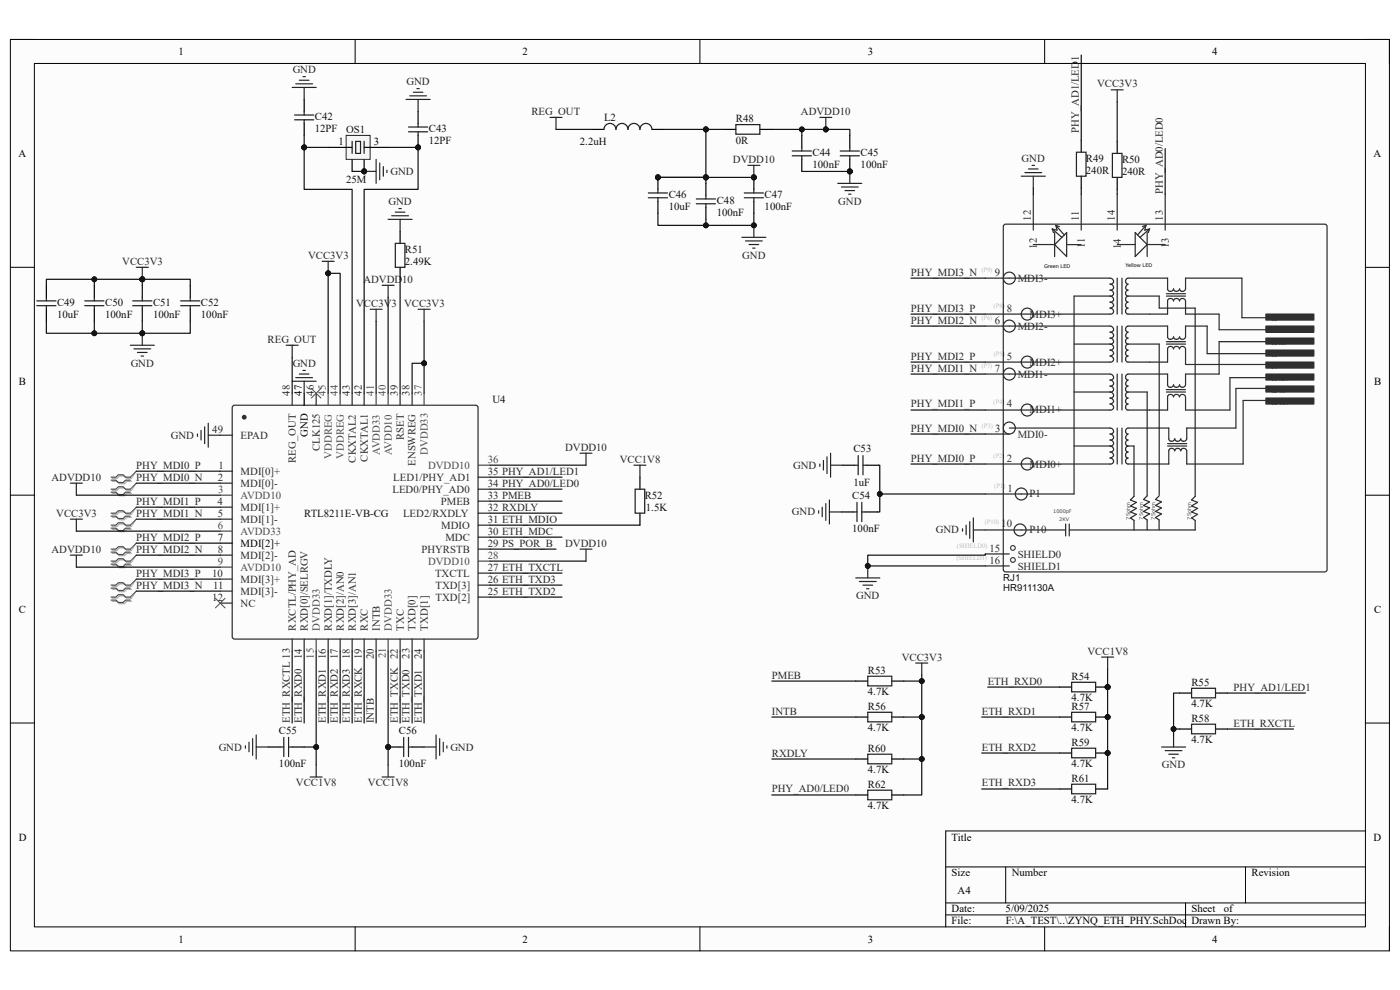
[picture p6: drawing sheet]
<svg xmlns="http://www.w3.org/2000/svg" width="297mm" height="210mm" viewBox="0 0 297 210" stroke-linecap="round" stroke-linejoin="round" font-family="sans-serif">
<defs><g id="words">
<g font-size="2.3">
<text x="37.9" y="11.7">1</text>
<text x="110.9" y="11.7">2</text>
<text x="184.1" y="11.7">3</text>
<text x="257.1" y="11.7">4</text>
<text x="3.9" y="33.3">A</text>
<text x="71.8" y="30.7">1</text>
<text x="79.3" y="30.7">3</text>
<text x="291.4" y="33.3">A</text>
<text x="4" y="81.6">B</text>
<text x="64" y="83.9" transform="rotate(-90 64 83.9)">47</text>
<text x="291.5" y="81.6">B</text>
<text x="65.3" y="92.6" transform="rotate(-90 65.3 92.6)">GND</text>
<text x="46.2" y="114.7">7</text>
<text x="51.1" y="116">MDI[2]+</text>
<text x="4" y="130">C</text>
<text x="291.5" y="130">C</text>
<text x="4" y="178.3">D</text>
<text x="201.9" y="178.3">Title</text>
<text x="291.4" y="178.3">D</text>
<text x="201.9" y="185.9">Size</text>
<text x="214.6" y="185.9">Number</text>
<text x="265.5" y="185.9">Revision</text>
<text x="203.2" y="189.7">A4</text>
<text x="201.9" y="193.5">Date:</text>
<text x="201.9" y="196.1">File:</text>
<text x="213.3" y="193.5">5/09/2025</text>
<text x="213.4" y="196.1">F:\A_TEST\..\ZYNQ_ETH_PHY.SchDoc Drawn By:</text>
<text x="252.8" y="193.5">Sheet</text>
<text x="259.6" y="193.5">of</text>
<text x="37.9" y="199.9">1</text>
<text x="110.9" y="199.9">2</text>
<text x="184.1" y="199.9">3</text>
<text x="257.1" y="199.9">4</text>
</g>
<g font-size="2.3" fill="#262626">
<text x="62.1" y="15.5">GND</text>
<text x="86.2" y="18">GND</text>
<text x="232.7" y="18.5">VCC3V3</text>
<text x="112.7" y="24.4">REG_OUT</text>
<text x="169.9" y="24.4">ADVDD10</text>
<text x="228.9" y="28.2" transform="rotate(-90 228.9 28.2)">PHY_AD1/LED1</text>
<text x="155.5" y="34.6">DVDD10</text>
<text x="216.7" y="34.3">GND</text>
<text x="82.8" y="37.1">GND</text>
<text x="246.7" y="41.2" transform="rotate(-90 246.7 41.2)">PHY_AD0/LED0</text>
<text x="82.4" y="43.5">GND</text>
<text x="177.8" y="43.5">GND</text>
<text x="26" y="56.2">VCC3V3</text>
<text x="65.4" y="54.9">VCC3V3</text>
<text x="77.1" y="60">ADVDD10</text>
<text x="157.5" y="54.9">GND</text>
<text x="193.3" y="58.5">PHY_MDI3_N</text>
<text x="75.6" y="65.1">VCC3V3</text>
<text x="85.7" y="65.1">VCC3V3</text>
<text x="193.3" y="66.1">PHY_MDI3_P</text>
<text x="193.3" y="68.7">PHY_MDI2_N</text>
<text x="27.7" y="77.8">GND</text>
<text x="56.8" y="72.7">REG_OUT</text>
<text x="62.1" y="77.8">GND</text>
<text x="193.3" y="76.3">PHY_MDI2_P</text>
<text x="193.3" y="78.8">PHY_MDI1_N</text>
<text x="193.3" y="86.4">PHY_MDI1_P</text>
<text x="36.2" y="93.1">GND</text>
<text x="119.9" y="95.6">DVDD10</text>
<text x="193.3" y="91.6">PHY_MDI0_N</text>
<text x="10.9" y="102">ADVDD10</text>
<text x="28.9" y="99.4">PHY_MDI0_P</text>
<text x="28.9" y="102">PHY_MDI0_N</text>
<text x="131.5" y="98.2">VCC1V8</text>
<text x="168.3" y="99.4">GND</text>
<text x="193.3" y="97.9">PHY_MDI0_P</text>
<text x="28.9" y="107.1">PHY_MDI1_P</text>
<text x="11.9" y="109.6">VCC3V3</text>
<text x="28.9" y="109.6">PHY_MDI1_N</text>
<text x="168" y="109.3">GND</text>
<text x="198.5" y="113.2">GND</text>
<text x="10.9" y="117.3">ADVDD10</text>
<text x="28.9" y="114.7">PHY_MDI2_P</text>
<text x="28.9" y="117.3">PHY_MDI2_N</text>
<text x="119.9" y="116">DVDD10</text>
<text x="28.9" y="122.3">PHY_MDI3_P</text>
<text x="28.9" y="124.9">PHY_MDI3_N</text>
<text x="181.7" y="127.2">GND</text>
<text x="163.7" y="144">PMEB</text>
<text x="191.3" y="140.1">VCC3V3</text>
<text x="230.7" y="138.9">VCC1V8</text>
<text x="209.5" y="145.2">ETH_RXD0</text>
<text x="261.7" y="146.5">PHY_AD1/LED1</text>
<text x="61.5" y="153.4" transform="rotate(-90 61.5 153.4)">ETH_RXCTL 13</text>
<text x="64" y="153.4" transform="rotate(-90 64 153.4)">ETH_RXD0</text>
<text x="69.1" y="153.4" transform="rotate(-90 69.1 153.4)">ETH_RXD1</text>
<text x="71.7" y="153.4" transform="rotate(-90 71.7 153.4)">ETH_RXD2</text>
<text x="74.2" y="153.4" transform="rotate(-90 74.2 153.4)">ETH_RXD3</text>
<text x="76.8" y="153.4" transform="rotate(-90 76.8 153.4)">ETH_RXCK</text>
<text x="79.3" y="153.4" transform="rotate(-90 79.3 153.4)">INTB</text>
<text x="84.4" y="153.4" transform="rotate(-90 84.4 153.4)">ETH_TXCK</text>
<text x="86.9" y="153.4" transform="rotate(-90 86.9 153.4)">ETH_TXD0</text>
<text x="89.5" y="153.4" transform="rotate(-90 89.5 153.4)">ETH_TXD1</text>
<text x="163.7" y="151.6">INTB</text>
<text x="208.3" y="151.6">ETH_RXD1</text>
<text x="261.7" y="154.1">ETH_RXCTL</text>
<text x="46.4" y="159.2">GND</text>
<text x="95.5" y="159.2">GND</text>
<text x="163.7" y="160.5">RXDLY</text>
<text x="208.3" y="159.2">ETH_RXD2</text>
<text x="62.8" y="166.8">VCC1V8</text>
<text x="78.1" y="166.8">VCC1V8</text>
<text x="208.3" y="166.8">ETH_RXD3</text>
<text x="246.5" y="163">GND</text>
<text x="163.7" y="168.1">PHY_AD0/LED0</text>
</g>
<g font-size="2.3" fill="#0e0e0e">
<text x="66.8" y="27.9">12PF</text>
<text x="66.8" y="25.4">C42</text>
<text x="73.4" y="28.2">OS1</text>
<text x="91" y="27.9">C43</text>
<text x="128.1" y="25.7">L2</text>
<text x="156.1" y="25.9">R48</text>
<text x="91" y="30.5">12PF</text>
<text x="123" y="30.7">2.2uH</text>
<text x="156.1" y="30.5">0R</text>
<text x="172.4" y="35.6">100nF</text>
<text x="172.4" y="33">C44</text>
<text x="182.6" y="35.6">100nF</text>
<text x="182.6" y="33">C45</text>
<text x="230.4" y="34.3">R49</text>
<text x="238" y="34.6">R50</text>
<text x="73.4" y="38.9">25M</text>
<text x="141.9" y="42">C46</text>
<text x="162.2" y="42">C47</text>
<text x="230.4" y="36.9">240R</text>
<text x="238" y="37.1">240R</text>
<text x="141.9" y="44.5">10uF</text>
<text x="152.1" y="45.8">100nF</text>
<text x="152.1" y="43.2">C48</text>
<text x="162.2" y="44.5">100nF</text>
<text x="85.9" y="53.6">R51</text>
<text x="85.9" y="56.2">2.49K</text>
<text x="12.1" y="64.9">C49</text>
<text x="22.3" y="64.9">C50</text>
<text x="32.5" y="64.9">C51</text>
<text x="42.6" y="64.9">C52</text>
<text x="12.1" y="67.4">10uF</text>
<text x="22.3" y="67.4">100nF</text>
<text x="32.5" y="67.4">100nF</text>
<text x="42.6" y="67.4">100nF</text>
<text x="104.5" y="85.4">U4</text>
<text x="181.1" y="95.9">C53</text>
<text x="136.8" y="105.8">R52</text>
<text x="180.8" y="105.8">C54</text>
<text x="181.1" y="103">1uF</text>
<text x="64.5" y="109.6">RTL8211E-VB-CG</text>
<text x="137" y="108.3">1.5K</text>
<text x="180.8" y="112.9">100nF</text>
<text x="184.1" y="143">R53</text>
<text x="184.1" y="147.5">4.7K</text>
<text x="227.3" y="148.8">4.7K</text>
<text x="227.3" y="144.2">R54</text>
<text x="252.8" y="145.5">R55</text>
<text x="59.2" y="155.7">C55</text>
<text x="84.6" y="155.7">C56</text>
<text x="184.1" y="155.2">4.7K</text>
<text x="184.1" y="150.6">R56</text>
<text x="227.3" y="155.2">4.7K</text>
<text x="227.3" y="150.6">R57</text>
<text x="252.8" y="150.1">4.7K</text>
<text x="252.8" y="153.1">R58</text>
<text x="184.1" y="159.5">R60</text>
<text x="227.3" y="158.2">R59</text>
<text x="252.8" y="157.7">4.7K</text>
<text x="59.2" y="162.8">100nF</text>
<text x="84.6" y="162.8">100nF</text>
<text x="184.1" y="164">4.7K</text>
<text x="184.1" y="167.1">R62</text>
<text x="227.3" y="162.8">4.7K</text>
<text x="227.3" y="165.8">R61</text>
<text x="184.1" y="171.7">4.7K</text>
<text x="227.3" y="170.4">4.7K</text>
</g>
<g font-size="2.3" fill="#292929">
<text x="218.7" y="46.8" transform="rotate(-90 218.7 46.8)">12</text>
<text x="228.9" y="46.8" transform="rotate(-90 228.9 46.8)">11</text>
<text x="236.5" y="46.8" transform="rotate(-90 236.5 46.8)">14</text>
<text x="246.7" y="46.8" transform="rotate(-90 246.7 46.8)">13</text>
<text x="220" y="52.8" transform="rotate(-90 220 52.8)">12</text>
<text x="230.2" y="52.6" transform="rotate(-90 230.2 52.6)">11</text>
<text x="237.8" y="52.8" transform="rotate(-90 237.8 52.8)">14</text>
<text x="247.9" y="52.7" transform="rotate(-90 247.9 52.7)">13</text>
<text x="211" y="58.5">9</text>
<text x="215.9" y="59.7">MDI3-</text>
<text x="211" y="68.7">6</text>
<text x="213.6" y="66.1">8</text>
<text x="215.9" y="69.9">MDI2-</text>
<text x="218.4" y="67.4">MDI3+</text>
<text x="213.6" y="76.3">5</text>
<text x="218.4" y="77.6">MDI2+</text>
<text x="61.5" y="83.9" transform="rotate(-90 61.5 83.9)">48</text>
<text x="66.6" y="83.9" transform="rotate(-90 66.6 83.9)">46</text>
<text x="74.2" y="83.9" transform="rotate(-90 74.2 83.9)">43</text>
<text x="76.8" y="83.9" transform="rotate(-90 76.8 83.9)">42</text>
<text x="84.4" y="83.9" transform="rotate(-90 84.4 83.9)">39</text>
<text x="86.9" y="83.9" transform="rotate(-90 86.9 83.9)">38</text>
<text x="211" y="78.8">7</text>
<text x="215.9" y="80.1">MDI1-</text>
<text x="213.6" y="86.4">4</text>
<text x="218.4" y="87.7">MDI1+</text>
<text x="45" y="91.8">49</text>
<text x="51.1" y="93.1">EPAD</text>
<text x="67.9" y="95.6" transform="rotate(-90 67.9 95.6)">CLK125</text>
<text x="85.6" y="93.3" transform="rotate(-90 85.6 93.3)">RSET</text>
<text x="211.1" y="91.6">3</text>
<text x="215.9" y="92.8">MDI0-</text>
<text x="46.2" y="102">2</text>
<text x="46.4" y="99.4">1</text>
<text x="51.1" y="100.7">MDI[0]+</text>
<text x="62.8" y="98.2" transform="rotate(-90 62.8 98.2)">REG_OUT</text>
<text x="75.5" y="98.1" transform="rotate(-90 75.5 98.1)">CKXTAL2</text>
<text x="78" y="97.9" transform="rotate(-90 78 97.9)">CKXTAL1</text>
<text x="83.4" y="102">LED1/PHY_AD1</text>
<text x="88.2" y="98.8" transform="rotate(-90 88.2 98.8)">ENSWREG</text>
<text x="103.5" y="100.7">35 PHY_AD1/LED1</text>
<text x="213.6" y="97.9">2</text>
<text x="218.4" y="99.2">MDI0+</text>
<text x="46.1" y="107.1">4</text>
<text x="51.1" y="103.3">MDI[0]-</text>
<text x="83.3" y="104.5">LED0/PHY_AD0</text>
<text x="93.5" y="107.1">PMEB</text>
<text x="103.5" y="105.8">33 PMEB</text>
<text x="103.5" y="103.3">34 PHY_AD0/LED0</text>
<text x="213.7" y="104.3">1</text>
<text x="218.4" y="105.5">P1</text>
<text x="46.2" y="109.6">5</text>
<text x="51.1" y="108.3">MDI[1]+</text>
<text x="51.1" y="110.9">MDI[1]-</text>
<text x="85.5" y="109.6">LED2/RXDLY</text>
<text x="93.6" y="112.1">MDIO</text>
<text x="103.5" y="113.4">30 ETH_MDC</text>
<text x="103.5" y="110.9">31 ETH_MDIO</text>
<text x="103.5" y="108.3">32 RXDLY</text>
<text x="212.4" y="111.9">10</text>
<text x="218.4" y="113.2">P10</text>
<text x="46.2" y="117.3">8</text>
<text x="51.1" y="118.5">MDI[2]-</text>
<text x="89.4" y="117.3">PHYRSTB</text>
<text x="94.5" y="114.7">MDC</text>
<text x="103.5" y="116">29 PS_POR_B</text>
<text x="209.9" y="119.5">16</text>
<text x="209.9" y="117">15</text>
<text x="215.9" y="118.3">SHIELD0</text>
<text x="45" y="122.3">10</text>
<text x="45.2" y="124.9">11</text>
<text x="51.1" y="123.6">MDI[3]+</text>
<text x="92.3" y="122.3">TXCTL</text>
<text x="92.4" y="124.9">TXD[3]</text>
<text x="103.5" y="123.6">26 ETH_TXD3</text>
<text x="103.5" y="121.1">27 ETH_TXCTL</text>
<text x="215.9" y="120.8">SHIELD1</text>
<text x="45" y="127.4">12</text>
<text x="51.1" y="126.2">MDI[3]-</text>
<text x="51.1" y="128.7">NC</text>
<text x="92.4" y="127.4">TXD[2]</text>
<text x="103.5" y="126.2">25 ETH_TXD2</text>
<text x="62.8" y="133.8" transform="rotate(-90 62.8 133.8)">RXCTL/PHY_AD</text>
<text x="65.3" y="133.8" transform="rotate(-90 65.3 133.8)">RXD[0]/SELRGV</text>
<text x="70.4" y="133.8" transform="rotate(-90 70.4 133.8)">RXD[1]/TXDLY</text>
<text x="72.9" y="133.8" transform="rotate(-90 72.9 133.8)">RXD[2]/AN0</text>
<text x="75.5" y="133.8" transform="rotate(-90 75.5 133.8)">RXD[3]/AN1</text>
<text x="78" y="133.8" transform="rotate(-90 78 133.8)">RXC</text>
<text x="80.6" y="133.8" transform="rotate(-90 80.6 133.8)">INTB</text>
<text x="85.6" y="133.8" transform="rotate(-90 85.6 133.8)">TXC</text>
<text x="88.2" y="133.8" transform="rotate(-90 88.2 133.8)">TXD[0]</text>
<text x="90.8" y="133.8" transform="rotate(-90 90.8 133.8)">TXD[1]</text>
<text x="64" y="139.8" transform="rotate(-90 64 139.8)">14</text>
<text x="69.1" y="139.8" transform="rotate(-90 69.1 139.8)">16</text>
<text x="71.7" y="139.8" transform="rotate(-90 71.7 139.8)">17</text>
<text x="74.2" y="139.8" transform="rotate(-90 74.2 139.8)">18</text>
<text x="76.8" y="139.8" transform="rotate(-90 76.8 139.8)">19</text>
<text x="79.3" y="139.8" transform="rotate(-90 79.3 139.8)">20</text>
<text x="84.4" y="139.8" transform="rotate(-90 84.4 139.8)">22</text>
<text x="86.9" y="139.7" transform="rotate(-90 86.9 139.7)">23</text>
<text x="89.5" y="139.8" transform="rotate(-90 89.5 139.8)">24</text>
</g>
<g font-size="2.3" fill="#4c4c4c">
<text x="69.1" y="83.9" transform="rotate(-90 69.1 83.9)">45</text>
<text x="71.7" y="83.9" transform="rotate(-90 71.7 83.9)">44</text>
<text x="79.3" y="83.9" transform="rotate(-90 79.3 83.9)">41</text>
<text x="81.8" y="83.9" transform="rotate(-90 81.8 83.9)">40</text>
<text x="89.5" y="83.9" transform="rotate(-90 89.5 83.9)">37</text>
<text x="70.4" y="97.3" transform="rotate(-90 70.4 97.3)">VDDREG</text>
<text x="72.9" y="97.3" transform="rotate(-90 72.9 97.3)">VDDREG</text>
<text x="80.6" y="96.5" transform="rotate(-90 80.6 96.5)">AVDD33</text>
<text x="83.1" y="96.6" transform="rotate(-90 83.1 96.6)">AVDD10</text>
<text x="90.8" y="96.5" transform="rotate(-90 90.8 96.5)">DVDD33</text>
<text x="90.8" y="99.4">DVDD10</text>
<text x="103.5" y="98.2">36</text>
<text x="46.3" y="104.5">3</text>
<text x="51.1" y="105.8">AVDD10</text>
<text x="46.2" y="112.1">6</text>
<text x="51.1" y="113.4">AVDD33</text>
<text x="46.2" y="119.8">9</text>
<text x="90.8" y="119.8">DVDD10</text>
<text x="103.5" y="118.5">28</text>
<text x="51.1" y="121.1">AVDD10</text>
<text x="67.9" y="133.8" transform="rotate(-90 67.9 133.8)">DVDD33</text>
<text x="83.1" y="133.8" transform="rotate(-90 83.1 133.8)">DVDD33</text>
<text x="66.6" y="139.7" transform="rotate(-90 66.6 139.7)">15</text>
<text x="81.8" y="139.6" transform="rotate(-90 81.8 139.6)">21</text>
</g>
<g font-size="2" fill="#0e0e0e">
<text x="212.9" y="123.1">RJ1</text>
<text x="212.9" y="125.4">HR911130A</text>
</g>
<g font-size="1.4" fill="#bdbdbd">
<text x="208.2" y="57.7">(P9)</text>
<text x="210.8" y="65.3">(P8)</text>
<text x="208.2" y="67.8">(P6)</text>
<text x="210.8" y="75.5">(P5)</text>
<text x="208.2" y="78">(P7)</text>
<text x="210.7" y="85.6">(P4)</text>
<text x="210.7" y="97.1">(P2)</text>
<text x="210.9" y="103.5">(P1)</text>
<text x="202.9" y="118.7">(SHIELD1)</text>
<text x="203" y="116.2">(SHIELD0)</text>
</g>
<g font-size="1.1">
<text x="221.5" y="56.9">Green LED</text>
<text x="238.8" y="56.6">Yellow LED</text>
<text x="269.8" y="68">J8</text>
<text x="269.8" y="70.6">J7</text>
<text x="269.8" y="73.1">J6 RX-</text>
<text x="269.8" y="75.7">J5</text>
<text x="269.8" y="78.2">J4</text>
<text x="269.8" y="80.8">J3 RX+</text>
<text x="269.8" y="83.3">J2 TX-</text>
<text x="269.8" y="85.9">J1 TX+</text>
</g>
<g font-size="1.1" fill="#434343">
<text x="223.4" y="108.8">1000pF</text>
<text x="224.7" y="110.5">2KV</text>
<text x="239.7" y="110.2" transform="rotate(-90 239.7 110.2)">75ohm</text>
<text x="242.5" y="110.2" transform="rotate(-90 242.5 110.2)">75ohm</text>
<text x="245.1" y="110.2" transform="rotate(-90 245.1 110.2)">75ohm</text>
<text x="252.7" y="110.2" transform="rotate(-90 252.7 110.2)">75ohm</text>
</g>
</g></defs>
<path d="M2.2 8.4h292.6v193.3h-292.6z" fill-rule="evenodd" fill="#fcfcfc"/>
<path d="M2.2 8.4h292.6v193.3h-292.6z" fill="none" stroke="#000" stroke-width=".21"/>
<path d="M7.3 13.5h282.4v183.1h-282.4z" fill-rule="evenodd" fill="#fcfcfc"/>
<g fill="none" stroke="#000" stroke-width=".21">
<path d="M2.2 8.4h5.1M7.3 13.5h282.4v183.1h-282.4zM75.3 8.4v5.1M148.5 8.4v5.1M221.6 8.4v5.1M289.7 8.4h5.1v5.1M2.2 56.7h5.1M289.7 56.7h5.1M2.2 105h5.1M289.7 105.1h5.1M2.2 153.4h5.1M289.7 153.4h5.1"/>
<path d="M289.7 176.3h-89.1v20.3M75.3 196.6v5.1M148.5 196.6v5.1M200.6 183.9h89.1M200.6 191.5h89.1M200.6 194.1h89.1M213.4 183.9v7.6M221.6 196.6v5.1M251.5 191.5v5.1M264.2 183.9v7.6M294.8 196.6v5.1"/>
</g>
<path d="M49.5 86h51.7l.2 .5v48.8l-.5 .3-51.4-.1-.2-.4v-48.6z" fill="none" stroke="#292929" stroke-width=".25"/>
<circle cx="51.8" cy="88.5" r=".38" fill="#292929"/>
<g fill="none" stroke="#292929" stroke-width=".25">
<path d="M46.7 100h2.6M46.7 92.3h2.6M62 83.4v2.6M67.1 83.4v2.6M74.7 83.4v2.6M77.3 83.4v2.6M84.9 83.4v2.6M87.4 83.4v2.6M46.7 102.5h2.6M46.7 107.6h2.6M46.7 110.1h2.6M46.7 117.8h2.6"/>
<path d="M101.4 116.5h2.6M101.4 114h2.6M101.4 111.4h2.6M101.4 108.9h2.6M101.4 106.3h2.6M101.4 103.8h2.6M101.4 101.2h2.6M46.7 122.9h2.6M46.7 125.4h2.6M46.7 127.9h2.6M62 135.6v2.5M64.5 135.6v2.5"/>
<path d="M69.6 135.6v2.5M72.2 135.6v2.5M74.7 135.6v2.5M77.3 135.6v2.5M79.8 135.6v2.5M84.9 135.6v2.5M87.4 135.6v2.5M90 135.6v2.5M101.4 126.7h2.6M101.4 124.1h2.6M101.4 121.6h2.6"/>
<circle cx="51.8" cy="88.5" r=".38"/>
</g>
<path d="M69.6 83.4v2.6M72.2 83.4v2.6M79.8 83.4v2.6M82.3 83.4v2.6M90 83.4v2.6M101.4 98.7h2.6M46.7 105h2.6M46.7 112.7h2.6M101.4 119h2.6M46.7 120.3h2.6M67.1 135.6v2.5M82.3 135.6v2.5" fill="none" stroke="#4c4c4c" stroke-width=".25"/>
<path d="M64.5 83.4v2.6M46.7 115.2h2.6" fill="none" stroke="#000" stroke-width=".25"/>
<g fill="none" stroke="#262626" stroke-width=".25">
<path d="M68.3 55.4h2.6M69.6 55.4v2.6M78.5 65.6h2.6M79.8 65.6v2.6M81.1 60.5h2.5M82.3 60.5v2.6M88.7 65.6h2.5M90 65.6v2.6M123 96.1h2.6M124.3 96.1v2.6M14.9 102.5h2.6M14.9 110.1h2.6"/>
<path d="M14.9 117.8h2.6M16.2 102.5v2.5M16.2 110.1v2.6M16.2 117.8v2.5M123 116.5h2.6M124.3 116.5v2.5M65.8 164.8h2.5M67.1 162.3v2.5M81.1 164.8h2.5M82.3 162.3v2.5"/>
</g>
<path d="M45.7 126.9l2 2.1M47.7 126.9l-2 2.1" fill="none" stroke="#4c4c4c" stroke-width=".21"/>
<circle cx="69.6" cy="58" r=".51" fill="#0e0e0e"/>
<circle cx="69.6" cy="58" r=".51" fill="none" stroke="#0e0e0e" stroke-width=".21"/>
<path d="M28.9 100l-1.3 1.2M66.1 82.4l2 2M68.1 82.4l-2 2M28.9 102.5l-1.3 1.3M28.9 107.6l-1.3 1.3M28.9 110.1l-1.3 1.3M28.9 115.2l-1.3 1.3M28.9 117.8l-1.3 1.2M28.9 122.9l-1.3 1.2M28.9 125.4l-1.3 1.3" fill="none" stroke="#4c4c4c" stroke-width=".21"/>
<path d="M28.9 56.7h2.6M30.2 56.7v2.6M82.3 46.5h5.1M83.1 45.8h3.6M83.9 45h2M84.6 44.2h.5M84.9 46.5v2.6M63.5 79.3h2M64.3 78.6h.5M62 80.9h5.1M62.7 80.1h3.6M64.5 80.9v2.5" fill="none" stroke="#262626" stroke-width=".25"/>
<path d="M84.9 49.1v2.5M84.9 56.7v2.6M9.8 60.5v2.6M9.8 65.6v2.6M20 60.5v2.6M20 65.6v2.6M30.2 60.5v2.6M30.2 65.6v2.6M40.4 60.5v2.6M40.4 65.6v2.6" fill="none" stroke="#000" stroke-width=".25"/>
<g fill="none" stroke="#1c1c1c" stroke-width=".25">
<path d="M83.9 51.6h2v5.1h-2zM7.8 63.8h4.1M7.8 64.8h4.1M9.8 63.1v.7M9.8 64.8v.8M18 63.8h4M18 64.8h4M20 63.1v.7M20 64.8v.8M28.2 63.8h4M28.2 64.8h4M30.2 63.1v.7"/>
<path d="M30.2 64.8v.8M38.3 63.8h4.1M38.3 64.8h4.1M40.4 63.1v.7M40.4 64.8v.8"/>
</g>
<g fill="none" stroke="#aeaeae" stroke-width=".25">
<path d="M23.8 104.7h1l.6 .5h1l.5-.5h1M23.8 104h1l.6-.5h1l.5 .5h1M23.8 102.1h1l.6 .5h1l.5-.5h1M23.8 101.5h1l.6-.5h1l.5 .5h1M23.8 109.7h1l.6 .6h1l.5-.6h1M23.8 109.1h1l.6-.5h1l.5 .5h1M23.8 112.3h1l.6 .5h1l.5-.5h1M23.8 111.7h1l.6-.5h1l.5 .5h1M23.8 117.4h1l.6 .5h1l.5-.5h1M23.8 116.7h1l.6-.5h1l.5 .5h1M23.8 119.9h1l.6 .5h1l.5-.5h1M23.8 119.3h1l.6-.5h1l.5 .5h1"/>
<path d="M23.8 125h1l.6 .5h1l.5-.5h1M23.8 124.4h1l.6-.5h1l.5 .5h1M23.8 127.6h1l.6 .5h1l.5-.5h1M23.8 126.9h1l.6-.5h1l.5 .5h1"/>
</g>
<path d="M28.9 100l-1 1.5M28.9 102.5l-1 1.5M28.9 107.6l-1 1.5M28.9 110.1l-1 1.6M28.9 115.2l-1 1.5M28.9 117.8l-1 1.5M28.9 122.9l-1 1.5M28.9 125.4l-1 1.5" fill="none" stroke="#aeaeae" stroke-width=".21"/>
<g fill="none" stroke="#4c4c4c" stroke-width=".25">
<path d="M23.6 104.4h1l.5 .5h1l.5-.5h1M23.6 103.8h1l.5-.5h1l.5 .5h1M23.6 101.9h1l.5 .5h1l.5-.5h1M23.6 101.2h1l.5-.5h1l.5 .5h1M23.6 109.5h1l.5 .5h1l.5-.5h1M23.6 108.9h1l.5-.5h1l.5 .5h1M23.6 112h1l.5 .5h1l.5-.5h1M23.6 111.4h1l.5-.5h1l.5 .5h1M23.6 117.1h1l.5 .5h1l.5-.5h1M23.6 116.5h1l.5-.5h1l.5 .5h1M23.6 119.7h1l.5 .5h1l.5-.5h1M23.6 119h1l.5-.5h1l.5 .5h1"/>
<path d="M23.6 124.8h1l.5 .5h1l.5-.5h1M23.6 124.1h1l.5-.5h1l.5 .5h1M23.6 127.3h1l.5 .5h1l.5-.5h1M23.6 126.7h1l.5-.5h1l.5 .5h1"/>
</g>
<circle cx="30.2" cy="59.3" r=".51" fill="#0e0e0e"/>
<circle cx="30.2" cy="59.3" r=".51" fill="none" stroke="#0e0e0e" stroke-width=".21"/>
<path d="M27.6 73.2h5.1M28.4 74h3.6M29.2 74.8h2M29.9 75.5h.5M30.2 70.7v2.5" fill="none" stroke="#262626" stroke-width=".25"/>
<circle cx="30.2" cy="70.7" r=".51" fill="#0e0e0e"/>
<circle cx="30.2" cy="70.7" r=".51" fill="none" stroke="#0e0e0e" stroke-width=".21"/>
<path d="M125.6 27.5h2.5M138.3 27.5h2.6M149.8 38.9v2.5M149.8 44v2.5" fill="none" stroke="#000" stroke-width=".25"/>
<path d="M128.1 27.5a1.27 1.27 0 0 1 1.3-1.3 1.27 1.27 0 0 1 1.3 1.3 1.27 1.27 0 0 1 1.2-1.3 1.27 1.27 0 0 1 1.3 1.3 1.27 1.27 0 0 1 1.3-1.3 1.27 1.27 0 0 1 1.3 1.3 1.27 1.27 0 0 1 1.2-1.3 1.27 1.27 0 0 1 1.3 1.3M147.7 42.2h4.1M147.7 43.2h4.1M149.8 41.4v.8M149.8 43.2v.8" fill="none" stroke="#1c1c1c" stroke-width=".25"/>
<path d="M116.7 24.9h2.5M118 24.9v2.6M60.7 73.2h2.6M62 73.2v2.6" fill="none" stroke="#262626" stroke-width=".25"/>
<circle cx="159.9" cy="37.6" r=".51" fill="#0e0e0e"/>
<circle cx="159.9" cy="37.6" r=".51" fill="none" stroke="#0e0e0e" stroke-width=".21"/>
<path d="M159.9 37.6v2.6M159.9 42.7v2.6" fill="none" stroke="#000" stroke-width=".25"/>
<circle cx="159.9" cy="37.6" r=".51" fill="#0e0e0e"/>
<circle cx="159.9" cy="37.6" r=".51" fill="none" stroke="#0e0e0e" stroke-width=".21"/>
<path d="M157.9 40.9h4.1M157.9 42h4.1M159.9 40.2v.7M159.9 42v.7" fill="none" stroke="#1c1c1c" stroke-width=".25"/>
<path d="M157.4 50.4h5.1M158.2 51.1h3.5M158.9 51.9h2.1M159.7 52.6h.5M159.9 47.8v2.6" fill="none" stroke="#262626" stroke-width=".25"/>
<circle cx="159.9" cy="47.8" r=".51" fill="#0e0e0e"/>
<circle cx="159.9" cy="47.8" r=".51" fill="none" stroke="#0e0e0e" stroke-width=".21"/>
<path d="M153.6 27.5h2.5M161.2 27.5h2.5M170.1 28.7v2.6M170.1 33.8v2.6" fill="none" stroke="#000" stroke-width=".25"/>
<path d="M156.1 26.4h5.1v2.1h-5.1zM168.1 32h4M168.1 33.1h4M170.1 31.3v.7M170.1 33.1v.7" fill="none" stroke="#1c1c1c" stroke-width=".25"/>
<circle cx="180.3" cy="36.4" r=".51" fill="#0e0e0e"/>
<circle cx="180.3" cy="36.4" r=".51" fill="none" stroke="#0e0e0e" stroke-width=".21"/>
<path d="M180.3 33.8v2.6" fill="none" stroke="#000" stroke-width=".25"/>
<circle cx="180.3" cy="36.4" r=".51" fill="#0e0e0e"/>
<circle cx="180.3" cy="36.4" r=".51" fill="none" stroke="#0e0e0e" stroke-width=".21"/>
<path d="M180.3 28.7v2.6" fill="none" stroke="#000" stroke-width=".25"/>
<path d="M178.3 32h4M178.3 33.1h4M180.3 31.3v.7M180.3 33.1v.7" fill="none" stroke="#1c1c1c" stroke-width=".25"/>
<path d="M177.7 38.9h5.1M178.5 39.7h3.6M180.3 36.4v2.5M179.3 40.4h2M180 41.2h.5" fill="none" stroke="#262626" stroke-width=".25"/>
<circle cx="180.3" cy="36.4" r=".51" fill="#0e0e0e"/>
<circle cx="180.3" cy="36.4" r=".51" fill="none" stroke="#0e0e0e" stroke-width=".21"/>
<path d="M173.9 24.9h2.6M175.2 24.9v2.6" fill="none" stroke="#262626" stroke-width=".25"/>
<circle cx="175.2" cy="27.5" r=".51" fill="#0e0e0e"/>
<circle cx="175.2" cy="27.5" r=".51" fill="none" stroke="#0e0e0e" stroke-width=".21"/>
<path d="M158.7 35.1h2.5M159.9 35.1v2.5" fill="none" stroke="#262626" stroke-width=".25"/>
<circle cx="159.9" cy="37.6" r=".51" fill="#0e0e0e"/>
<circle cx="159.9" cy="37.6" r=".51" fill="none" stroke="#0e0e0e" stroke-width=".21"/>
<path d="M64.5 21.1v2.5M64.5 26.2v2.5" fill="none" stroke="#000" stroke-width=".25"/>
<path d="M62.5 24.4h4.1M62.5 25.4h4.1M64.5 23.6v.8M64.5 25.4v.8" fill="none" stroke="#1c1c1c" stroke-width=".25"/>
<circle cx="88.7" cy="31.3" r=".51" fill="#0e0e0e"/>
<circle cx="88.7" cy="31.3" r=".51" fill="none" stroke="#0e0e0e" stroke-width=".21"/>
<path d="M88.7 28.7v2.6" fill="none" stroke="#000" stroke-width=".25"/>
<circle cx="88.7" cy="31.3" r=".51" fill="#0e0e0e"/>
<circle cx="88.7" cy="31.3" r=".51" fill="none" stroke="#0e0e0e" stroke-width=".21"/>
<path d="M88.7 23.6v2.6M135.8 101.2v2.6M135.8 108.9v2.5M181.6 144.5h2.5M181.6 152.1h2.5M189.2 144.5h2.5M189.2 152.1h2.5M181.6 161h2.5M181.6 168.6h2.5M189.2 161h2.5M189.2 168.6h2.5" fill="none" stroke="#000" stroke-width=".25"/>
<path d="M86.7 26.9h4M86.7 28h4M88.7 26.2v.7M88.7 28v.7M134.7 103.8h2.1v5.1h-2.1zM184.1 143.5h5.1v2h-5.1zM184.1 151.1h5.1v2h-5.1zM184.1 160h5.1v2h-5.1zM184.1 167.6h5.1v2.1h-5.1z" fill="none" stroke="#1c1c1c" stroke-width=".25"/>
<g fill="none" stroke="#262626" stroke-width=".25">
<path d="M62 18.5h5.1M62.7 17.8h3.6M63.5 17h2M64.3 16.3h.5M64.5 18.5v2.6M87.7 19.6h2M88.4 18.8h.6M86.2 21.1h5M86.9 20.3h3.6M88.7 21.1v2.5M41.9 92.1v.5M42.7 91.3v2"/>
<path d="M43.4 90.5v3.6M44.2 89.8v5.1M44.2 92.3h2.5M134.5 98.7h2.5M135.8 98.7v2.5M194.3 140.7h2.5M195.5 140.7v2.5"/>
</g>
<circle cx="235" cy="145.8" r=".51" fill="#0e0e0e"/>
<circle cx="235" cy="145.8" r=".51" fill="none" stroke="#0e0e0e" stroke-width=".21"/>
<path d="M232.4 145.8h2.6" fill="none" stroke="#000" stroke-width=".25"/>
<circle cx="235" cy="145.8" r=".51" fill="#0e0e0e"/>
<circle cx="235" cy="145.8" r=".51" fill="none" stroke="#0e0e0e" stroke-width=".21"/>
<path d="M224.8 145.8h2.6" fill="none" stroke="#000" stroke-width=".25"/>
<path d="M227.4 144.7h5v2.1h-5z" fill="none" stroke="#1c1c1c" stroke-width=".25"/>
<circle cx="235" cy="152.1" r=".51" fill="#0e0e0e"/>
<circle cx="235" cy="152.1" r=".51" fill="none" stroke="#0e0e0e" stroke-width=".21"/>
<path d="M232.4 152.1h2.6" fill="none" stroke="#000" stroke-width=".25"/>
<circle cx="235" cy="152.1" r=".51" fill="#0e0e0e"/>
<circle cx="235" cy="152.1" r=".51" fill="none" stroke="#0e0e0e" stroke-width=".21"/>
<path d="M224.8 152.1h2.6" fill="none" stroke="#000" stroke-width=".25"/>
<path d="M227.4 151.1h5v2h-5z" fill="none" stroke="#1c1c1c" stroke-width=".25"/>
<circle cx="235" cy="159.7" r=".51" fill="#0e0e0e"/>
<circle cx="235" cy="159.7" r=".51" fill="none" stroke="#0e0e0e" stroke-width=".21"/>
<path d="M232.4 159.7h2.6" fill="none" stroke="#000" stroke-width=".25"/>
<circle cx="235" cy="159.7" r=".51" fill="#0e0e0e"/>
<circle cx="235" cy="159.7" r=".51" fill="none" stroke="#0e0e0e" stroke-width=".21"/>
<path d="M56.9 158.5h2.5M62 158.5h2.5M224.8 159.7h2.6M250.2 147h2.6M250.2 154.7h2.6M257.9 147h2.5M257.9 154.7h2.5M224.8 167.4h2.6M232.4 167.4h2.6" fill="none" stroke="#000" stroke-width=".25"/>
<path d="M59.4 158.5h.8M60.2 156.4v4.1M61.2 156.4v4.1M61.2 158.5h.8M227.4 158.7h5v2.1h-5zM252.8 146h5.1v2h-5.1zM252.8 153.6h5.1v2.1h-5.1zM227.4 166.4h5v2h-5z" fill="none" stroke="#1c1c1c" stroke-width=".25"/>
<path d="M233.7 139.4h2.6M235 139.4v2.5M246.4 158.5h5.1M247.2 159.2h3.6M248 160h2M249 155.9v2.6M248.7 160.8h.5" fill="none" stroke="#262626" stroke-width=".25"/>
<circle cx="82.3" cy="158.5" r=".51" fill="#0e0e0e"/>
<circle cx="82.3" cy="158.5" r=".51" fill="none" stroke="#0e0e0e" stroke-width=".21"/>
<path d="M82.3 158.5h2.6M87.4 158.5h2.6" fill="none" stroke="#000" stroke-width=".25"/>
<circle cx="82.3" cy="158.5" r=".51" fill="#0e0e0e"/>
<circle cx="82.3" cy="158.5" r=".51" fill="none" stroke="#0e0e0e" stroke-width=".21"/>
<path d="M84.9 158.5h.7M85.6 156.4v4.1M86.7 156.4v4.1M86.7 158.5h.7" fill="none" stroke="#1c1c1c" stroke-width=".25"/>
<path d="M52.1 158.2v.5M52.8 157.5v2M53.6 156.7v3.5M54.4 158.5h2.5M54.4 155.9v5.1M90 158.5h2.5M92.5 155.9v5.1M93.3 156.7v3.5M94 157.5v2M94.8 158.2v.5" fill="none" stroke="#262626" stroke-width=".25"/>
<circle cx="139.6" cy="37.6" r=".51" fill="#0e0e0e"/>
<circle cx="139.6" cy="37.6" r=".51" fill="none" stroke="#0e0e0e" stroke-width=".21"/>
<path d="M139.6 37.6v2.6M139.6 42.7v2.6" fill="none" stroke="#000" stroke-width=".25"/>
<circle cx="139.6" cy="37.6" r=".51" fill="#0e0e0e"/>
<circle cx="139.6" cy="37.6" r=".51" fill="none" stroke="#0e0e0e" stroke-width=".21"/>
<path d="M137.5 40.9h4.1M137.5 42h4.1M139.6 40.2v.7M139.6 42v.7" fill="none" stroke="#1c1c1c" stroke-width=".25"/>
<circle cx="77.3" cy="36.4" r=".51" fill="#0e0e0e"/>
<circle cx="77.3" cy="36.4" r=".51" fill="none" stroke="#0e0e0e" stroke-width=".21"/>
<path d="M74.7 33.8v2.6M77.3 33.8v2.6" fill="none" stroke="#000" stroke-width=".25"/>
<circle cx="77.3" cy="36.4" r=".51" fill="#0e0e0e"/>
<circle cx="77.3" cy="36.4" r=".51" fill="none" stroke="#0e0e0e" stroke-width=".21"/>
<path d="M73.4 28.7h5.1v5.1h-5.1z" fill-rule="evenodd" fill="#f5f5f5"/>
<path d="M73.4 28.7h5.1v5.1h-5.1z" fill="none" stroke="#262626" stroke-width=".21"/>
<path d="M69.6 31.3h5.1M77.3 31.3h5" fill="none" stroke="#000" stroke-width=".25"/>
<path d="M74.7 30v2.5M75.5 30h1v2.5h-1zM77.3 30v2.5" fill="none" stroke="#1c1c1c" stroke-width=".25"/>
<path d="M77.3 36.4h2.5M79.8 33.8v5.1M80.6 34.6v3.5M81.3 35.3v2.1M82.1 36.1v.5" fill="none" stroke="#262626" stroke-width=".25"/>
<circle cx="77.3" cy="36.4" r=".51" fill="#0e0e0e"/>
<circle cx="77.3" cy="36.4" r=".51" fill="none" stroke="#0e0e0e" stroke-width=".21"/>
<g fill="none" stroke="#292929" stroke-width=".25">
<path d="M214.1 59h21.4a.65 .65 0 0 1 .8 .6 .65 .65 0 0 1-.8 .7 .65 .65 0 0 1 .8 .6 .65 .65 0 0 1-.8 .6 .65 .65 0 0 1 .8 .7 .65 .65 0 0 1-.8 .6M219.2 51.9h4.6M223.2 48.6l2.1 1.8M223.2 48.6l.3 .7M223.7 51.9l2.6-2.6v5.1zM223.7 49.3v5.1M224 47.8l1.8 2M224 47.8l.8 .3M224 47.8l.3 1-1.1-.2M226.3 51.9h3M237 59v7.6M237 51.9h3.8"/>
<path d="M238 59v7.6M241.3 49.8l-.5-.5v5.1l2.6-2.5M241.3 49.8l2.1 2.1M243.1 47.8l-1.8 2M243.1 47.8l-.7 .3M243.1 47.8l-.2 1 1-.2M243.4 49.3v5.1M243.4 51.9h3.8M243.9 48.6l-2 1.8M243.9 48.6l-.3 .7M227.9 62.8h7.6M235.5 62.8a.65 .65 0 0 1 .8 .7 .65 .65 0 0 1-.8 .6 .65 .65 0 0 1 .8 .6 .65 .65 0 0 1-.8 .7 .65 .65 0 0 1 .8 .6 .65 .65 0 0 1-.8 .6"/>
<path d="M239.3 62.8a.65 .65 0 0 0-.5 .7 .65 .65 0 0 0 .5 .6 .65 .65 0 0 0-.5 .6 .65 .65 0 0 0 .5 .7 .65 .65 0 0 0-.5 .6 .65 .65 0 0 0 .5 .6h8.4v-2.8M239.3 62.8h6.6v2.6h7.7M247.4 62.3h4.1M247.4 62.8h4.1M250.2 61.3a.65 .65 0 0 1-.6 .5 .65 .65 0 0 1-.6-.5 .65 .65 0 0 1-.7 .5 .65 .65 0 0 1-.6-.5v-2.3h-8.4a.65 .65 0 0 0-.5 .6 .65 .65 0 0 0 .5 .7l-.3 .3a.57 .57 0 0 0-.2 .6 .57 .57 0 0 0 .5 .3 .65 .65 0 0 0-.5 .7 .65 .65 0 0 0 .5 .6M251.5 61.3v-2.3h12v8.4h5.1M226.1 111.2v2.5"/>
<circle cx="214.1" cy="59" r="1.27"/>
<circle cx="214.1" cy="69.2" r="1.27"/>
<circle cx="214.1" cy="79.4" r="1.27"/>
<circle cx="217.9" cy="76.8" r="1.27"/>
<circle cx="217.9" cy="66.6" r="1.27"/>
<circle cx="214.1" cy="90.8" r="1.27"/>
<circle cx="217.9" cy="87" r="1.27"/>
<circle cx="217.9" cy="98.4" r="1.27"/>
</g>
<g fill="none" stroke="#434343" stroke-width=".25">
<circle cx="214.9" cy="116.2" r=".51"/>
<circle cx="214.9" cy="118.8" r=".51"/>
</g>
<path d="M268.6 66.6h10.1v1.3h-10.1z" fill-rule="evenodd" fill="#292929"/>
<path d="M268.6 66.6h10.1v1.3h-10.1z" fill="none" stroke="#292929" stroke-width=".25"/>
<path d="M268.6 69.2h10.1v1.3h-10.1z" fill-rule="evenodd" fill="#292929"/>
<path d="M268.6 69.2h10.1v1.3h-10.1z" fill="none" stroke="#292929" stroke-width=".25"/>
<path d="M268.6 71.7h10.1v1.3h-10.1z" fill-rule="evenodd" fill="#292929"/>
<path d="M268.6 71.7h10.1v1.3h-10.1z" fill="none" stroke="#292929" stroke-width=".25"/>
<path d="M268.6 74.3h10.1v1.2h-10.1z" fill-rule="evenodd" fill="#292929"/>
<path d="M268.6 74.3h10.1v1.2h-10.1z" fill="none" stroke="#292929" stroke-width=".25"/>
<path d="M268.6 76.8h10.1v1.3h-10.1z" fill-rule="evenodd" fill="#292929"/>
<path d="M268.6 76.8h10.1v1.3h-10.1z" fill="none" stroke="#292929" stroke-width=".25"/>
<path d="M268.6 79.4h10.1v1.2h-10.1z" fill-rule="evenodd" fill="#292929"/>
<path d="M268.6 79.4h10.1v1.2h-10.1z" fill="none" stroke="#292929" stroke-width=".25"/>
<path d="M268.6 81.9h10.1v1.3h-10.1z" fill-rule="evenodd" fill="#292929"/>
<path d="M268.6 81.9h10.1v1.3h-10.1z" fill="none" stroke="#292929" stroke-width=".25"/>
<path d="M268.6 84.4h10.1v1.3h-10.1z" fill-rule="evenodd" fill="#292929"/>
<g fill="none" stroke="#292929" stroke-width=".25">
<path d="M209 59h5.1M213.1 47.6h67.9l.5 .2v73l-.2 .5h-67.9l-.5-.2v-73zM219.2 41.2v7.6M229.4 41.2v7.6M237 41.2v7.6M247.2 41.2v7.6M209 69.2h26.5a.65 .65 0 0 1 .8 .6 .65 .65 0 0 1-.8 .7 .65 .65 0 0 1 .8 .6 .65 .65 0 0 1-.8 .6 .65 .65 0 0 1 .8 .7 .65 .65 0 0 1-.8 .6M209 79.4h26.5a.65 .65 0 0 1 .8 .6 .65 .65 0 0 1-.8 .6 .65 .65 0 0 1 .8 .7 .65 .65 0 0 1-.8 .6 .65 .65 0 0 1 .8 .6 .65 .65 0 0 1-.8 .7M209 66.6h26.5M227.9 73h7.6M227.9 62.8v42h-18.9M235.5 73a.65 .65 0 0 1 .8 .6 .65 .65 0 0 1-.8 .7 .65 .65 0 0 1 .8 .6 .65 .65 0 0 1-.8 .6 .65 .65 0 0 1 .8 .7 .65 .65 0 0 1-.8 .6h-26.5"/>
<path d="M237 69.2v7.6M237 79.4v7.6M238 69.2v7.6M238 79.4v7.6M239.3 73a.65 .65 0 0 1-.5-.6 .65 .65 0 0 1 .5-.7 .65 .65 0 0 1-.5-.6 .65 .65 0 0 1 .5-.6 .65 .65 0 0 1-.5-.7 .65 .65 0 0 1 .5-.6h8.4v2.3a.65 .65 0 0 0 .6 .5 .65 .65 0 0 0 .7-.5 .65 .65 0 0 0 .6 .5 .65 .65 0 0 0 .6-.5 .65 .65 0 0 0 .7 .5 .65 .65 0 0 0 .6-.5v-2.3h4.6v5.8h12.5M239.3 73a.65 .65 0 0 0-.5 .6 .65 .65 0 0 0 .5 .7 .65 .65 0 0 0-.5 .6 .65 .65 0 0 0 .5 .6 .65 .65 0 0 0-.5 .7 .65 .65 0 0 0 .5 .6h8.4v-2.8a.65 .65 0 0 1 .6-.5 .65 .65 0 0 1 .7 .5 .65 .65 0 0 1 .6-.5 .65 .65 0 0 1 .6 .5 .65 .65 0 0 1 .7-.5 .65 .65 0 0 1 .6 .5v3.3h17.1M239.3 73h6.6v32.1M247.4 72.5h4.1M247.4 73h4.1M247.7 63.8a.65 .65 0 0 1 .6-.5 .65 .65 0 0 1 .7 .5 .65 .65 0 0 1 .6-.5 .65 .65 0 0 1 .6 .5 .65 .65 0 0 1 .7-.5 .65 .65 0 0 1 .6 .5v2.8h7.1v3.3h10M250.2 61.3a.65 .65 0 0 0 .7 .5 .65 .65 0 0 0 .6-.5M253.6 65.4v39.9l-.8 .8 1.3 .5-1.3 .7 1.3 .5-1.3 .8 1.3 .5-1.3 .8 .8 .5v2h-26.8"/>
<path d="M268.6 72.5h-10v6.9h-7.1v2.2a.65 .65 0 0 1-.6 .6 .65 .65 0 0 1-.7-.6 .65 .65 0 0 1-.6 .6 .65 .65 0 0 1-.6-.6 .65 .65 0 0 1-.7 .6 .65 .65 0 0 1-.6-.6v-2.2h-8.4a.65 .65 0 0 0-.5 .6 .65 .65 0 0 0 .5 .6l-.3 .3a.57 .57 0 0 0-.2 .6 .57 .57 0 0 0 .5 .4 .65 .65 0 0 0-.5 .6 .65 .65 0 0 0 .5 .7M209 92.1h5.1M214.1 90.8h21.4a.65 .65 0 0 1 .8 .6 .65 .65 0 0 1-.8 .7 .65 .65 0 0 1 .8 .6 .65 .65 0 0 1-.8 .6 .65 .65 0 0 1 .8 .7 .65 .65 0 0 1-.8 .6M227.9 83.2h7.6M227.9 94.6h7.6M235.5 83.2a.65 .65 0 0 1 .8 .6 .65 .65 0 0 1-.8 .6 .65 .65 0 0 1 .8 .7 .65 .65 0 0 1-.8 .6 .65 .65 0 0 1 .8 .6 .65 .65 0 0 1-.8 .7h-26.5M235.5 94.6a.65 .65 0 0 1 .8 .6 .65 .65 0 0 1-.8 .7 .65 .65 0 0 1 .8 .6 .65 .65 0 0 1-.8 .7 .65 .65 0 0 1 .8 .6 .65 .65 0 0 1-.8 .6h-26.5M237 90.8v7.6M238 90.8v7.6M239.1 94.6h1.5v10.7l-.8 .8 1.3 .5-1.3 .7 1.3 .5-1.3 .8 1.3 .5-1.3 .8 .8 .5v2M239.3 83.2h4.1v22l-.8 .8 1.3 .5-1.3 .7 1.3 .5-1.3 .8 1.3 .5-1.3 .8 .8 .5v2M247.4 82.7h4.1"/>
<path d="M247.4 83.2h4.1M247.7 94.1h4.1M247.7 94.6h4.1M268.6 84.4h10.1v1.3h-10.1zM268.6 80.1h-7.7v6.9h-9.4v-2.8a.65 .65 0 0 0-.6-.5 .65 .65 0 0 0-.7 .5 .65 .65 0 0 0-.6-.5 .65 .65 0 0 0-.6 .5 .65 .65 0 0 0-.7-.5 .65 .65 0 0 0-.6 .5v2.8h-8.4a.65 .65 0 0 1-.5-.7 .65 .65 0 0 1 .5-.6 .65 .65 0 0 1-.5-.6 .65 .65 0 0 1 .5-.7 .65 .65 0 0 1-.5-.6 .65 .65 0 0 1 .5-.6M268.6 82.4h-6.4v8.4h-10.4v2.3a.65 .65 0 0 1-.7 .5 .65 .65 0 0 1-.6-.5 .65 .65 0 0 1-.6 .5 .65 .65 0 0 1-.7-.5 .65 .65 0 0 1-.6 .5 .65 .65 0 0 1-.6-.5v-2.3h-8.7a.65 .65 0 0 0-.5 .6 .65 .65 0 0 0 .5 .7l-.3 .3a.57 .57 0 0 0-.2 .6 .57 .57 0 0 0 .5 .3 .65 .65 0 0 0-.5 .7 .65 .65 0 0 0 .5 .6 .65 .65 0 0 0-.5 .6 .65 .65 0 0 0 .5 .7 .65 .65 0 0 0-.5 .6 .65 .65 0 0 0 .5 .7 .65 .65 0 0 0-.5 .6 .65 .65 0 0 0 .5 .6h8.7v-2.8a.65 .65 0 0 1 .6-.5 .65 .65 0 0 1 .6 .5 .65 .65 0 0 1 .7-.5 .65 .65 0 0 1 .6 .5 .65 .65 0 0 1 .6-.5 .65 .65 0 0 1 .7 .5v2.8h11.9v-13.4h4.9M209 117.5h5.1M209 112.4h17.1M226.8 111.2v2.5M245.9 105.2l-.8 .8 1.3 .5-1.3 .7 1.3 .5-1.3 .8 1.3 .5-1.3 .8 .8 .5v2M209 120.1h5.1"/>
<circle cx="216.4" cy="112.4" r="1.27"/>
<circle cx="216.7" cy="104.8" r="1.27"/>
</g>
<path d="M229.4 29.7v2.6M229.4 37.4v2.5M237 30v2.5M237 37.6v2.6M178.8 98.7h2.5M183.8 98.7h2.6M178.5 108.6h2.5M183.6 108.6h2.5" fill="none" stroke="#000" stroke-width=".25"/>
<path d="M228.4 32.3h2v5.1h-2zM236 32.5h2v5.1h-2zM181.3 98.7h.8M182.1 96.6v4.1M183.1 96.6v4.1M183.1 98.7h.7M181 108.6h.8M181.8 106.6v4M182.8 106.6v4M182.8 108.6h.8" fill="none" stroke="#1c1c1c" stroke-width=".25"/>
<g fill="none" stroke="#262626" stroke-width=".25">
<path d="M235.7 19.1h2.6M237 19.1v2.5M216.7 37.4h5.1M217.4 36.6h3.6M218.2 35.8h2M219 35.1h.5M219.2 37.4v2.5M173.9 98.4v.5M174.7 97.7v2M175.5 96.9v3.6M176.2 96.1v5.1M176.2 98.7h2.6"/>
<path d="M173.7 108.4v.5M174.4 107.6v2M175.2 106.8v3.6M176 106.1v5.1M176 108.6h2.5M204.2 112.2v.5M205 111.4v2M205.7 110.6v3.6M206.5 109.9v5.1M206.5 112.4h2.5"/>
</g>
<g fill="none" stroke="#0e0e0e" stroke-width=".25">
<path d="M28.9 100h17.8M16.2 105h30.5M16.2 112.7h30.5M28.9 102.5h17.8M28.9 115.2h17.8M28.9 117.8h17.8M28.9 110.1h17.8M28.9 107.6h17.8M16.2 120.3h30.5M28.9 122.9h17.8M28.9 125.4h17.8M62 138.1v15.3"/>
<path d="M64.5 138.1v15.3M69.6 138.1v15.3M72.2 138.1v15.3M74.7 138.1v15.3M77.3 138.1v15.3M82.3 138.1v24.2"/>
</g>
<circle cx="82.3" cy="158.5" r=".51" fill="#0e0e0e"/>
<circle cx="82.3" cy="158.5" r=".51" fill="none" stroke="#0e0e0e" stroke-width=".21"/>
<g fill="none" stroke="#0e0e0e" stroke-width=".25">
<path d="M90 68.2v15.2M104 119h20.3M104 116.5h14M104 114h15.2M104 108.9h15.2M104 106.3h15.2M104 103.8h15.2M104 101.2h15.2M79.8 138.1v15.3M84.9 138.1v15.3M87.4 138.1v15.3M90 138.1v15.3"/>
<path d="M104 126.7h15.2M104 124.1h15.2M104 121.6h15.2"/>
</g>
<circle cx="90" cy="77.1" r=".51" fill="#0e0e0e"/>
<circle cx="90" cy="77.1" r=".51" fill="none" stroke="#0e0e0e" stroke-width=".21"/>
<path d="M69.6 58v25.4M79.8 68.2v15.2" fill="none" stroke="#0e0e0e" stroke-width=".25"/>
<circle cx="69.6" cy="58" r=".51" fill="#0e0e0e"/>
<circle cx="69.6" cy="58" r=".51" fill="none" stroke="#0e0e0e" stroke-width=".21"/>
<path d="M69.6 58h2.6v25.4M82.3 63.1v20.3M104 98.7h20.3" fill="none" stroke="#0e0e0e" stroke-width=".25"/>
<circle cx="69.6" cy="58" r=".51" fill="#0e0e0e"/>
<circle cx="69.6" cy="58" r=".51" fill="none" stroke="#0e0e0e" stroke-width=".21"/>
<path d="M84.9 59.3v24.1M159.9 45.3v2.5h-10.1v-1.3M62 75.8v7.6" fill="none" stroke="#0e0e0e" stroke-width=".25"/>
<circle cx="149.8" cy="47.8" r=".51" fill="#0e0e0e"/>
<circle cx="149.8" cy="47.8" r=".51" fill="none" stroke="#0e0e0e" stroke-width=".21"/>
<circle cx="159.9" cy="47.8" r=".51" fill="#0e0e0e"/>
<circle cx="159.9" cy="47.8" r=".51" fill="none" stroke="#0e0e0e" stroke-width=".21"/>
<path d="M170.1 27.5v1.2" fill="none" stroke="#0e0e0e" stroke-width=".25"/>
<circle cx="170.1" cy="27.5" r=".51" fill="#0e0e0e"/>
<circle cx="170.1" cy="27.5" r=".51" fill="none" stroke="#0e0e0e" stroke-width=".21"/>
<path d="M149.8 27.5h3.8" fill="none" stroke="#0e0e0e" stroke-width=".25"/>
<circle cx="149.8" cy="27.5" r=".51" fill="#0e0e0e"/>
<circle cx="149.8" cy="27.5" r=".51" fill="none" stroke="#0e0e0e" stroke-width=".21"/>
<path d="M170.1 36.4h10.2" fill="none" stroke="#0e0e0e" stroke-width=".25"/>
<circle cx="180.3" cy="36.4" r=".51" fill="#0e0e0e"/>
<circle cx="180.3" cy="36.4" r=".51" fill="none" stroke="#0e0e0e" stroke-width=".21"/>
<path d="M20 68.2v2.5M104 111.4h31.8M163.7 144.5h17.9M163.7 152.1h17.9M208.3 159.7h16.5M209.5 145.8h15.3M163.7 161h17.9M163.7 168.6h17.9M208.3 167.4h16.5" fill="none" stroke="#0e0e0e" stroke-width=".25"/>
<circle cx="20" cy="70.7" r=".51" fill="#0e0e0e"/>
<circle cx="20" cy="70.7" r=".51" fill="none" stroke="#0e0e0e" stroke-width=".21"/>
<path d="M20 59.3v1.2" fill="none" stroke="#0e0e0e" stroke-width=".25"/>
<circle cx="20" cy="59.3" r=".51" fill="#0e0e0e"/>
<circle cx="20" cy="59.3" r=".51" fill="none" stroke="#0e0e0e" stroke-width=".21"/>
<path d="M30.2 68.2v2.5" fill="none" stroke="#0e0e0e" stroke-width=".25"/>
<circle cx="30.2" cy="70.7" r=".51" fill="#0e0e0e"/>
<circle cx="30.2" cy="70.7" r=".51" fill="none" stroke="#0e0e0e" stroke-width=".21"/>
<path d="M30.2 59.3v1.2" fill="none" stroke="#0e0e0e" stroke-width=".25"/>
<circle cx="30.2" cy="59.3" r=".51" fill="#0e0e0e"/>
<circle cx="30.2" cy="59.3" r=".51" fill="none" stroke="#0e0e0e" stroke-width=".21"/>
<path d="M30.2 59.3h-20.4v1.2" fill="none" stroke="#0e0e0e" stroke-width=".25"/>
<circle cx="20" cy="59.3" r=".51" fill="#0e0e0e"/>
<circle cx="20" cy="59.3" r=".51" fill="none" stroke="#0e0e0e" stroke-width=".21"/>
<circle cx="30.2" cy="59.3" r=".51" fill="#0e0e0e"/>
<circle cx="30.2" cy="59.3" r=".51" fill="none" stroke="#0e0e0e" stroke-width=".21"/>
<path d="M149.8 37.6h10.1" fill="none" stroke="#0e0e0e" stroke-width=".25"/>
<circle cx="149.8" cy="37.6" r=".51" fill="#0e0e0e"/>
<circle cx="149.8" cy="37.6" r=".51" fill="none" stroke="#0e0e0e" stroke-width=".21"/>
<circle cx="159.9" cy="37.6" r=".51" fill="#0e0e0e"/>
<circle cx="159.9" cy="37.6" r=".51" fill="none" stroke="#0e0e0e" stroke-width=".21"/>
<path d="M163.7 27.5h11.5" fill="none" stroke="#0e0e0e" stroke-width=".25"/>
<circle cx="170.1" cy="27.5" r=".51" fill="#0e0e0e"/>
<circle cx="170.1" cy="27.5" r=".51" fill="none" stroke="#0e0e0e" stroke-width=".21"/>
<circle cx="175.2" cy="27.5" r=".51" fill="#0e0e0e"/>
<circle cx="175.2" cy="27.5" r=".51" fill="none" stroke="#0e0e0e" stroke-width=".21"/>
<path d="M175.2 27.5h5.1v1.2" fill="none" stroke="#0e0e0e" stroke-width=".25"/>
<circle cx="175.2" cy="27.5" r=".51" fill="#0e0e0e"/>
<circle cx="175.2" cy="27.5" r=".51" fill="none" stroke="#0e0e0e" stroke-width=".21"/>
<path d="M118 27.5h7.6M149.8 27.5v10.1" fill="none" stroke="#0e0e0e" stroke-width=".25"/>
<circle cx="149.8" cy="37.6" r=".51" fill="#0e0e0e"/>
<circle cx="149.8" cy="37.6" r=".51" fill="none" stroke="#0e0e0e" stroke-width=".21"/>
<circle cx="149.8" cy="27.5" r=".51" fill="#0e0e0e"/>
<circle cx="149.8" cy="27.5" r=".51" fill="none" stroke="#0e0e0e" stroke-width=".21"/>
<path d="M140.9 27.5h8.9" fill="none" stroke="#0e0e0e" stroke-width=".25"/>
<circle cx="149.8" cy="27.5" r=".51" fill="#0e0e0e"/>
<circle cx="149.8" cy="27.5" r=".51" fill="none" stroke="#0e0e0e" stroke-width=".21"/>
<path d="M90 77.1h-2.6v6.3" fill="none" stroke="#0e0e0e" stroke-width=".25"/>
<circle cx="90" cy="77.1" r=".51" fill="#0e0e0e"/>
<circle cx="90" cy="77.1" r=".51" fill="none" stroke="#0e0e0e" stroke-width=".21"/>
<path d="M139.6 37.6h10.2" fill="none" stroke="#0e0e0e" stroke-width=".25"/>
<circle cx="139.6" cy="37.6" r=".51" fill="#0e0e0e"/>
<circle cx="139.6" cy="37.6" r=".51" fill="none" stroke="#0e0e0e" stroke-width=".21"/>
<circle cx="149.8" cy="37.6" r=".51" fill="#0e0e0e"/>
<circle cx="149.8" cy="37.6" r=".51" fill="none" stroke="#0e0e0e" stroke-width=".21"/>
<path d="M139.6 45.3v2.5h10.2" fill="none" stroke="#0e0e0e" stroke-width=".25"/>
<circle cx="149.8" cy="47.8" r=".51" fill="#0e0e0e"/>
<circle cx="149.8" cy="47.8" r=".51" fill="none" stroke="#0e0e0e" stroke-width=".21"/>
<path d="M139.6 37.6h10.2" fill="none" stroke="#0e0e0e" stroke-width=".25"/>
<circle cx="149.8" cy="37.6" r=".51" fill="#0e0e0e"/>
<circle cx="149.8" cy="37.6" r=".51" fill="none" stroke="#0e0e0e" stroke-width=".21"/>
<circle cx="139.6" cy="37.6" r=".51" fill="#0e0e0e"/>
<circle cx="139.6" cy="37.6" r=".51" fill="none" stroke="#0e0e0e" stroke-width=".21"/>
<path d="M149.8 37.6v1.3" fill="none" stroke="#0e0e0e" stroke-width=".25"/>
<circle cx="149.8" cy="37.6" r=".51" fill="#0e0e0e"/>
<circle cx="149.8" cy="37.6" r=".51" fill="none" stroke="#0e0e0e" stroke-width=".21"/>
<path d="M9.8 68.2v2.5h30.6v-2.5" fill="none" stroke="#0e0e0e" stroke-width=".25"/>
<circle cx="30.2" cy="70.7" r=".51" fill="#0e0e0e"/>
<circle cx="30.2" cy="70.7" r=".51" fill="none" stroke="#0e0e0e" stroke-width=".21"/>
<circle cx="20" cy="70.7" r=".51" fill="#0e0e0e"/>
<circle cx="20" cy="70.7" r=".51" fill="none" stroke="#0e0e0e" stroke-width=".21"/>
<path d="M30.2 59.3h10.2v1.2" fill="none" stroke="#0e0e0e" stroke-width=".25"/>
<circle cx="30.2" cy="59.3" r=".51" fill="#0e0e0e"/>
<circle cx="30.2" cy="59.3" r=".51" fill="none" stroke="#0e0e0e" stroke-width=".21"/>
<path d="M82.3 31.3h6.4v8.9h-11.4v43.2" fill="none" stroke="#0e0e0e" stroke-width=".25"/>
<circle cx="88.7" cy="31.3" r=".51" fill="#0e0e0e"/>
<circle cx="88.7" cy="31.3" r=".51" fill="none" stroke="#0e0e0e" stroke-width=".21"/>
<path d="M64.5 31.3h5.1" fill="none" stroke="#0e0e0e" stroke-width=".25"/>
<circle cx="64.5" cy="31.3" r=".51" fill="#0e0e0e"/>
<circle cx="64.5" cy="31.3" r=".51" fill="none" stroke="#0e0e0e" stroke-width=".21"/>
<path d="M64.5 28.7v2.6" fill="none" stroke="#0e0e0e" stroke-width=".25"/>
<circle cx="64.5" cy="31.3" r=".51" fill="#0e0e0e"/>
<circle cx="64.5" cy="31.3" r=".51" fill="none" stroke="#0e0e0e" stroke-width=".21"/>
<path d="M64.5 31.3v8.9h10.2v43.2" fill="none" stroke="#0e0e0e" stroke-width=".25"/>
<circle cx="64.5" cy="31.3" r=".51" fill="#0e0e0e"/>
<circle cx="64.5" cy="31.3" r=".51" fill="none" stroke="#0e0e0e" stroke-width=".21"/>
<path d="M74.7 36.4h2.6" fill="none" stroke="#0e0e0e" stroke-width=".25"/>
<circle cx="77.3" cy="36.4" r=".51" fill="#0e0e0e"/>
<circle cx="77.3" cy="36.4" r=".51" fill="none" stroke="#0e0e0e" stroke-width=".21"/>
<path d="M64.5 158.5h2.6v3.8" fill="none" stroke="#0e0e0e" stroke-width=".25"/>
<circle cx="67.1" cy="158.5" r=".51" fill="#0e0e0e"/>
<circle cx="67.1" cy="158.5" r=".51" fill="none" stroke="#0e0e0e" stroke-width=".21"/>
<path d="M67.1 138.1v20.4" fill="none" stroke="#0e0e0e" stroke-width=".25"/>
<circle cx="67.1" cy="158.5" r=".51" fill="#0e0e0e"/>
<circle cx="67.1" cy="158.5" r=".51" fill="none" stroke="#0e0e0e" stroke-width=".21"/>
<path d="M191.7 144.5h3.8" fill="none" stroke="#0e0e0e" stroke-width=".25"/>
<circle cx="195.5" cy="144.5" r=".51" fill="#0e0e0e"/>
<circle cx="195.5" cy="144.5" r=".51" fill="none" stroke="#0e0e0e" stroke-width=".21"/>
<path d="M191.7 152.1h3.8" fill="none" stroke="#0e0e0e" stroke-width=".25"/>
<circle cx="195.5" cy="152.1" r=".51" fill="#0e0e0e"/>
<circle cx="195.5" cy="152.1" r=".51" fill="none" stroke="#0e0e0e" stroke-width=".21"/>
<path d="M191.7 161h3.8" fill="none" stroke="#0e0e0e" stroke-width=".25"/>
<circle cx="195.5" cy="161" r=".51" fill="#0e0e0e"/>
<circle cx="195.5" cy="161" r=".51" fill="none" stroke="#0e0e0e" stroke-width=".21"/>
<path d="M208.3 152.1h16.5M235 141.9v3.9" fill="none" stroke="#0e0e0e" stroke-width=".25"/>
<circle cx="235" cy="145.8" r=".51" fill="#0e0e0e"/>
<circle cx="235" cy="145.8" r=".51" fill="none" stroke="#0e0e0e" stroke-width=".21"/>
<path d="M235 145.8v21.6" fill="none" stroke="#0e0e0e" stroke-width=".25"/>
<circle cx="235" cy="159.7" r=".51" fill="#0e0e0e"/>
<circle cx="235" cy="159.7" r=".51" fill="none" stroke="#0e0e0e" stroke-width=".21"/>
<circle cx="235" cy="152.1" r=".51" fill="#0e0e0e"/>
<circle cx="235" cy="152.1" r=".51" fill="none" stroke="#0e0e0e" stroke-width=".21"/>
<circle cx="235" cy="145.8" r=".51" fill="#0e0e0e"/>
<circle cx="235" cy="145.8" r=".51" fill="none" stroke="#0e0e0e" stroke-width=".21"/>
<path d="M249 154.7h1.2M260.4 154.7h14M260.4 147h16.6" fill="none" stroke="#0e0e0e" stroke-width=".25"/>
<circle cx="249" cy="154.7" r=".51" fill="#0e0e0e"/>
<circle cx="249" cy="154.7" r=".51" fill="none" stroke="#0e0e0e" stroke-width=".21"/>
<path d="M193.3 59h15.7M193.3 66.6h15.7M193.3 69.2h15.7M193.3 76.8h15.7M193.3 79.4h15.7M186.4 98.7h.2v6.1h22.4M193.3 87h15.7M193.3 92.1h15.7M193.3 98.4h15.7" fill="none" stroke="#0e0e0e" stroke-width=".25"/>
<circle cx="186.6" cy="104.8" r=".51" fill="#0e0e0e"/>
<circle cx="186.6" cy="104.8" r=".51" fill="none" stroke="#0e0e0e" stroke-width=".21"/>
<path d="M186.6 104.8v3.8h-.5" fill="none" stroke="#0e0e0e" stroke-width=".25"/>
<circle cx="186.6" cy="104.8" r=".51" fill="#0e0e0e"/>
<circle cx="186.6" cy="104.8" r=".51" fill="none" stroke="#0e0e0e" stroke-width=".21"/>
<path d="M229.4 11.7v18M219.2 39.9v1.3M229.4 39.9v1.3M237 21.6v8.4M247.2 31.5v9.7M237 40.2v1M195.5 152.1v16.5h-3.8" fill="none" stroke="#0e0e0e" stroke-width=".25"/>
<circle cx="195.5" cy="161" r=".51" fill="#0e0e0e"/>
<circle cx="195.5" cy="161" r=".51" fill="none" stroke="#0e0e0e" stroke-width=".21"/>
<circle cx="195.5" cy="152.1" r=".51" fill="#0e0e0e"/>
<circle cx="195.5" cy="152.1" r=".51" fill="none" stroke="#0e0e0e" stroke-width=".21"/>
<path d="M250.2 147h-1.2v8.9" fill="none" stroke="#0e0e0e" stroke-width=".25"/>
<circle cx="249" cy="154.7" r=".51" fill="#0e0e0e"/>
<circle cx="249" cy="154.7" r=".51" fill="none" stroke="#0e0e0e" stroke-width=".21"/>
<path d="M195.5 143.2v8.9" fill="none" stroke="#0e0e0e" stroke-width=".25"/>
<circle cx="195.5" cy="152.1" r=".51" fill="#0e0e0e"/>
<circle cx="195.5" cy="152.1" r=".51" fill="none" stroke="#0e0e0e" stroke-width=".21"/>
<circle cx="195.5" cy="144.5" r=".51" fill="#0e0e0e"/>
<circle cx="195.5" cy="144.5" r=".51" fill="none" stroke="#0e0e0e" stroke-width=".21"/>
<path d="M209 117.5v.3h-24.9v2.3h24.9" fill="none" stroke="#0e0e0e" stroke-width=".25"/>
<circle cx="184.1" cy="120.1" r=".51" fill="#0e0e0e"/>
<circle cx="184.1" cy="120.1" r=".51" fill="none" stroke="#0e0e0e" stroke-width=".21"/>
<path d="M181.6 122.6h5M182.3 123.4h3.6M183.1 124.1h2M183.8 124.9h.6M184.1 120.1v2.5" fill="none" stroke="#262626" stroke-width=".25"/>
<circle cx="184.1" cy="120.1" r=".51" fill="#0e0e0e"/>
<circle cx="184.1" cy="120.1" r=".51" fill="none" stroke="#0e0e0e" stroke-width=".21"/>
<use href="#words"/>
</svg>
